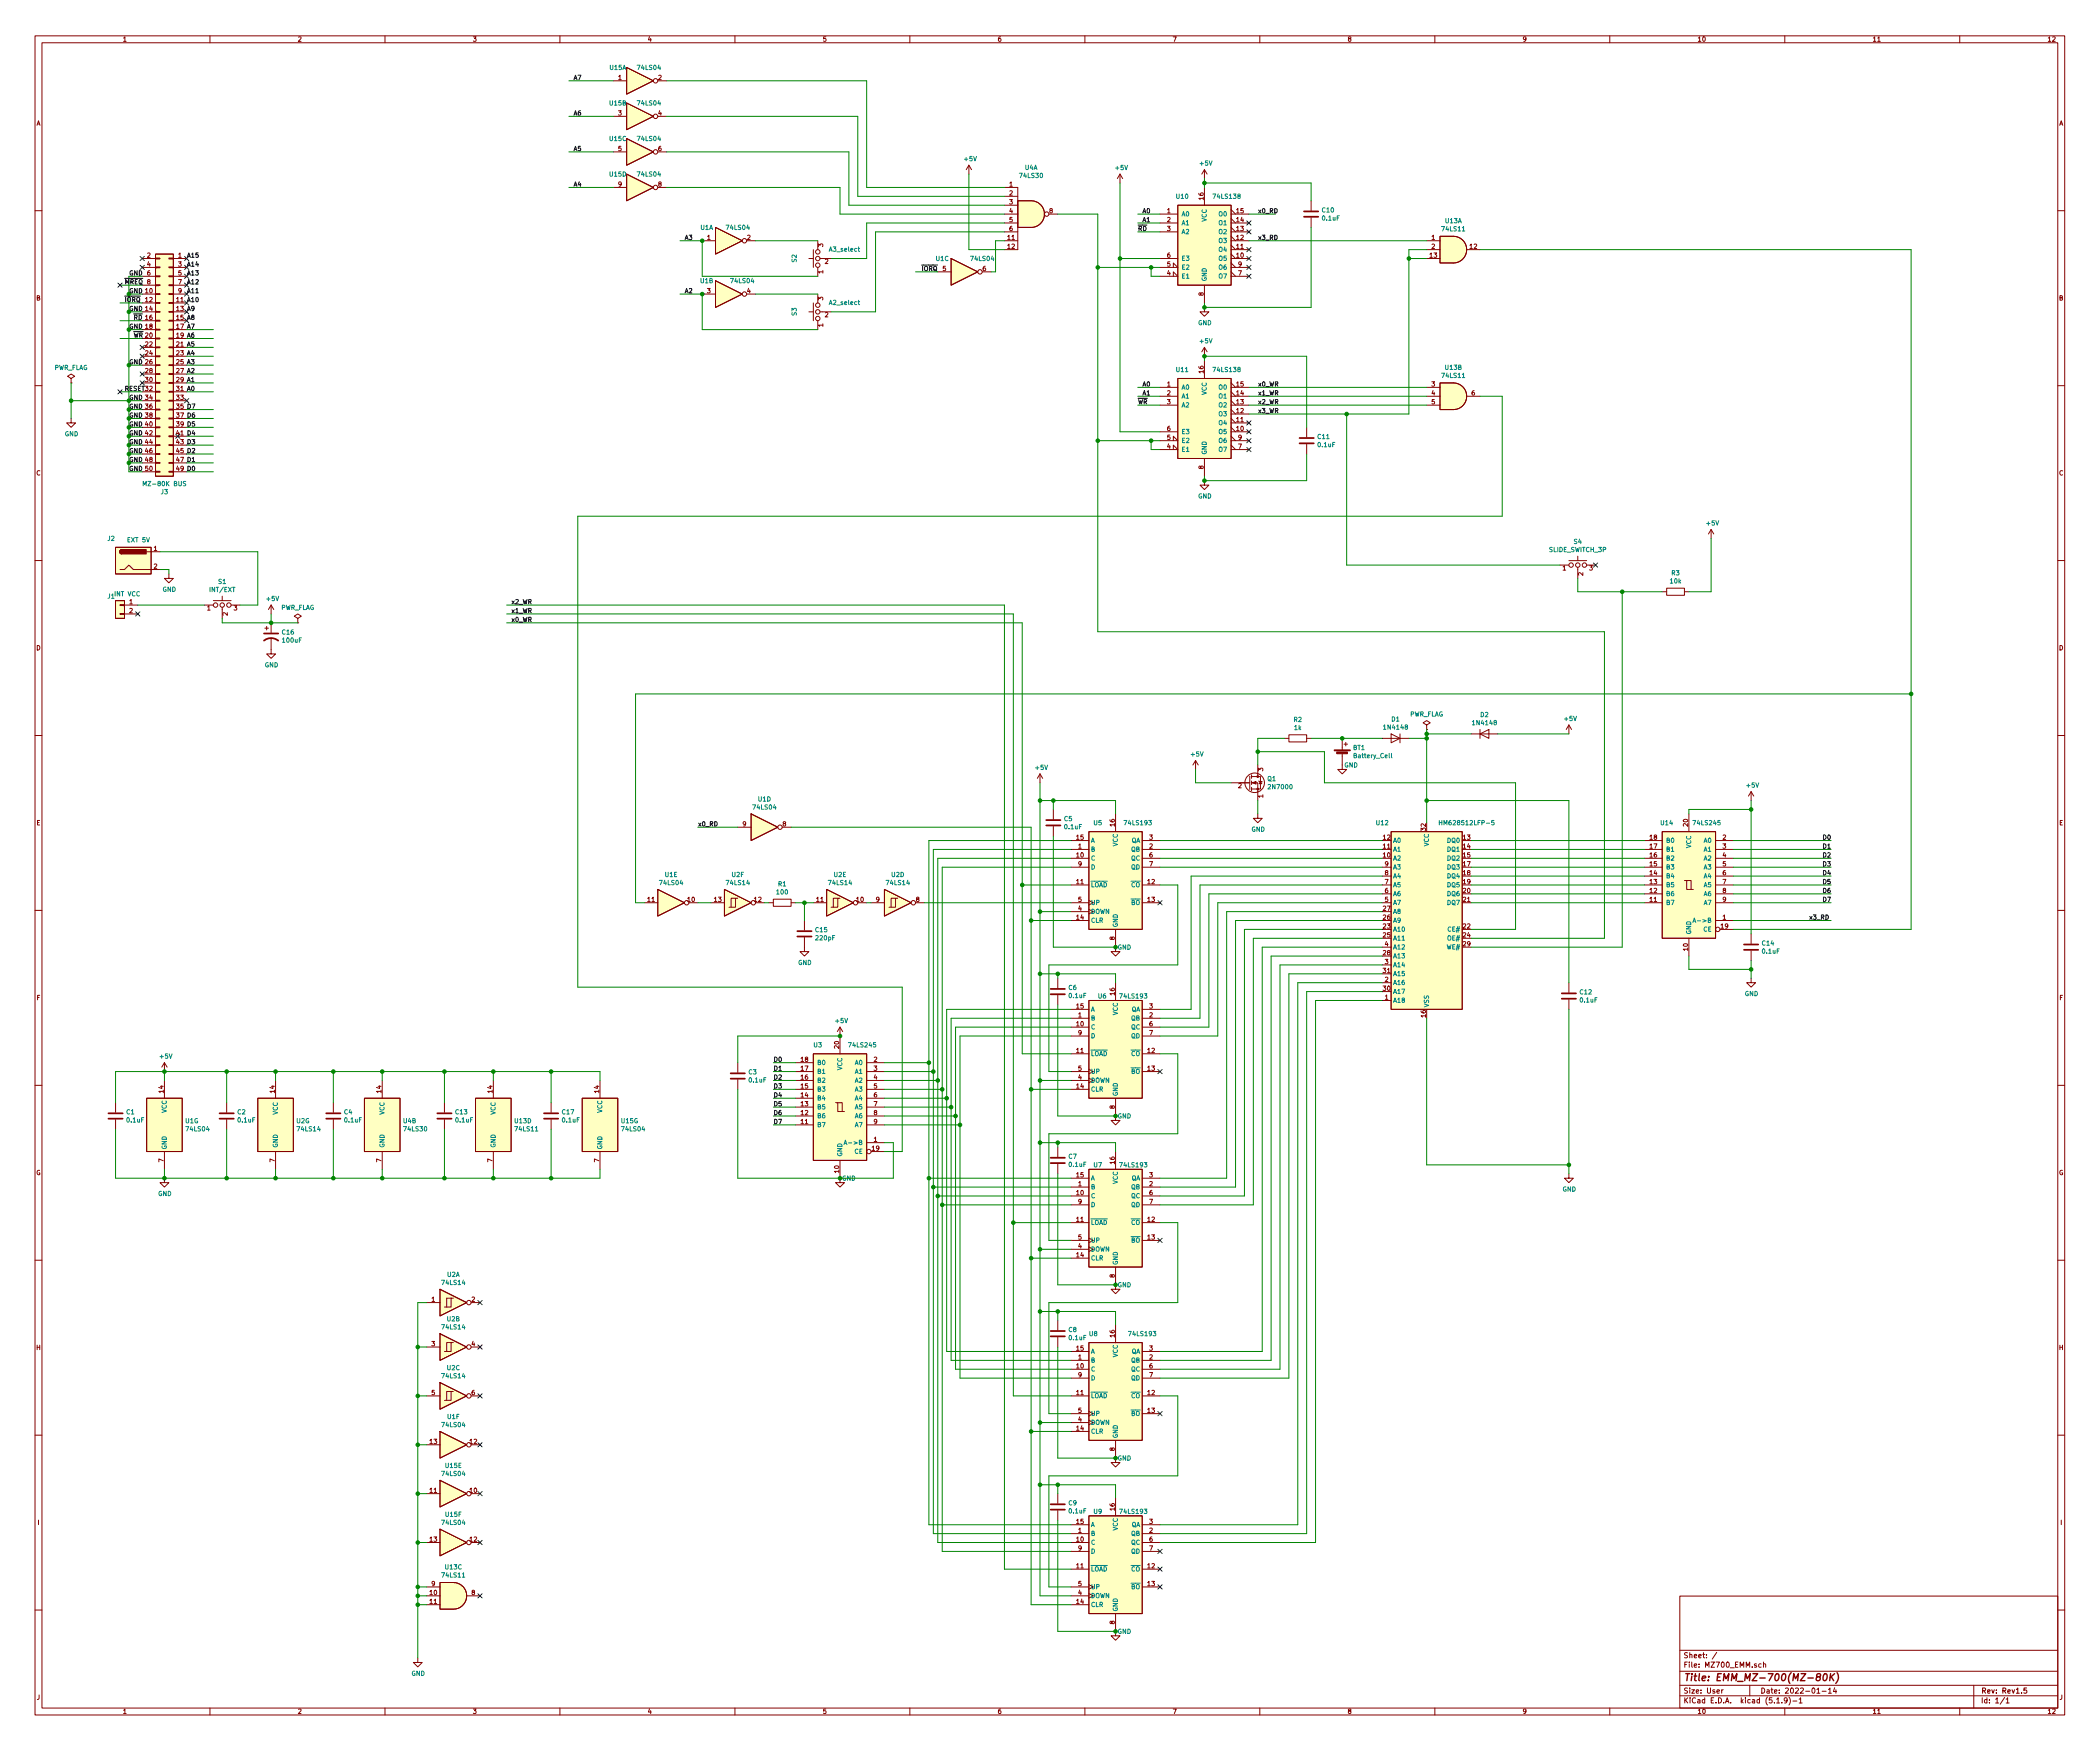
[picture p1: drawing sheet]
<svg xmlns="http://www.w3.org/2000/svg" width="600mm" height="500mm" viewBox="0 0 600 500" stroke-linecap="round" stroke-linejoin="round" font-family="sans-serif">
<defs><g id="words">
<text font-size="2.8" fill="#840000" x="481" y="480.5">Title: EMM_MZ-700(MZ-80K)</text>
<g font-size="2.1" fill="#840000">
<text x="481" y="474">Sheet: /</text>
<text x="481" y="476.7">File: MZ700_EMM.sch</text>
<text x="481" y="484.1">Size: User</text>
<text x="503" y="484.1">Date: 2022-01-14</text>
<text x="566" y="484.1">Rev: Rev1.5</text>
<text x="481" y="486.9">KiCad E.D.A. kicad (5.1.9)-1</text>
<text x="566" y="486.9">Id: 1/1</text>
</g>
<g font-size="1.8" fill="#840000">
<text x="35" y="11.9">1</text>
<text x="85" y="11.9">2</text>
<text x="135" y="11.9">3</text>
<text x="185" y="11.9">4</text>
<text x="235" y="11.9">5</text>
<text x="285" y="11.9">6</text>
<text x="335" y="11.9">7</text>
<text x="385" y="11.9">8</text>
<text x="435" y="11.9">9</text>
<text x="485" y="11.9">10</text>
<text x="535" y="11.9">11</text>
<text x="585" y="11.9">12</text>
<text x="176.7" y="22.8">1</text>
<text x="188.1" y="22.8">2</text>
<text x="10.4" y="35.9">A</text>
<text x="176.7" y="33">3</text>
<text x="188.1" y="33">4</text>
<text x="588.4" y="35.9">A</text>
<text x="176.7" y="43.2">5</text>
<text x="188.1" y="43.2">6</text>
<text x="176.7" y="53.3">9</text>
<text x="188.1" y="53.3">8</text>
<text x="288.4" y="53.3">1</text>
<text x="288.4" y="55.9">2</text>
<text x="288.4" y="58.4">3</text>
<text x="343.9" y="57.1" transform="rotate(-90 343.9 57.1)">16</text>
<text x="288.4" y="60.9">4</text>
<text x="288.4" y="63.5">5</text>
<text x="299.9" y="60.9">8</text>
<text x="333.5" y="60.9">1</text>
<text x="333.5" y="63.5">2</text>
<text x="353.4" y="63.5">14</text>
<text x="353.4" y="60.9">15</text>
<text x="202.1" y="68.6">1</text>
<text x="213.5" y="68.6">2</text>
<text x="235.2" y="70.6" transform="rotate(-90 235.2 70.6)">3</text>
<text x="288" y="68.6">11</text>
<text x="288" y="71.1">12</text>
<text x="288.4" y="66">6</text>
<text x="333.5" y="66">3</text>
<text x="353.4" y="71.1">11</text>
<text x="353.4" y="68.6">12</text>
<text x="353.4" y="66">13</text>
<text x="409.1" y="68.6">1</text>
<text x="409.1" y="71.1">2</text>
<text x="420" y="71.1">12</text>
<text x="42.1" y="73.6">2</text>
<text x="42.1" y="76.2">4</text>
<text x="51" y="73.6">1</text>
<text x="51" y="76.2">3</text>
<text x="235.7" y="75.4">2</text>
<text x="269.4" y="77.5">5</text>
<text x="280.8" y="77.5">6</text>
<text x="333.5" y="76.2">5</text>
<text x="333.5" y="73.6">6</text>
<text x="353.4" y="73.6">10</text>
<text x="353.8" y="76.2">9</text>
<text x="408.6" y="73.6">13</text>
<text x="42.1" y="78.7">6</text>
<text x="51" y="78.7">5</text>
<text x="51" y="81.3">7</text>
<text x="51" y="83.8">9</text>
<text x="202.1" y="83.8">3</text>
<text x="213.5" y="83.8">4</text>
<text x="235.2" y="78.2" transform="rotate(-90 235.2 78.2)">1</text>
<text x="333.5" y="78.7">4</text>
<text x="353.8" y="78.7">7</text>
<text x="10.4" y="85.9">B</text>
<text x="41.6" y="86.3">12</text>
<text x="235.2" y="85.8" transform="rotate(-90 235.2 85.8)">3</text>
<text x="343.9" y="84.5" transform="rotate(-90 343.9 84.5)">8</text>
<text x="588.4" y="85.9">B</text>
<text x="235.2" y="93.4" transform="rotate(-90 235.2 93.4)">1</text>
<text x="235.7" y="90.7">2</text>
<text x="41.6" y="99">22</text>
<text x="41.6" y="101.6">24</text>
<text x="41.6" y="106.7">28</text>
<text x="343.9" y="106.6" transform="rotate(-90 343.9 106.6)">16</text>
<text x="41.6" y="109.2">30</text>
<text x="333.5" y="110.5">1</text>
<text x="333.5" y="113">2</text>
<text x="353.4" y="113">14</text>
<text x="353.4" y="110.5">15</text>
<text x="409.1" y="110.5">3</text>
<text x="409.1" y="113">4</text>
<text x="420.5" y="113">6</text>
<text x="50.5" y="114.3">33</text>
<text x="333.5" y="115.6">3</text>
<text x="353.4" y="118.1">12</text>
<text x="353.4" y="115.6">13</text>
<text x="409.1" y="115.6">5</text>
<text x="333.5" y="125.7">5</text>
<text x="333.5" y="123.2">6</text>
<text x="353.4" y="123.2">10</text>
<text x="353.4" y="120.6">11</text>
<text x="353.8" y="125.7">9</text>
<text x="333.5" y="128.3">4</text>
<text x="353.8" y="128.3">7</text>
<text x="10.4" y="135.9">C</text>
<text x="343.9" y="134.1" transform="rotate(-90 343.9 134.1)">8</text>
<text x="588.4" y="135.9">C</text>
<text x="44" y="157.5">1</text>
<text x="44" y="162.5">2</text>
<text x="446.6" y="163.1">1</text>
<text x="452.4" y="164.6" transform="rotate(-90 452.4 164.6)">2</text>
<text x="454.2" y="163.1">3</text>
<text x="37" y="172.7">1</text>
<text x="37" y="175.2">2</text>
<text x="59.2" y="174.5">1</text>
<text x="65" y="176" transform="rotate(-90 65 176)">2</text>
<text x="66.8" y="174.5">3</text>
<text x="10.4" y="185.9">D</text>
<text x="588.4" y="185.9">D</text>
<text x="360.9" y="220.4" transform="rotate(-90 360.9 220.4)">3</text>
<text x="353.8" y="225.3">2</text>
<text x="360.9" y="228.1" transform="rotate(-90 360.9 228.1)">1</text>
<text x="10.4" y="235.9">E</text>
<text x="212.2" y="236.2">9</text>
<text x="223.7" y="236.2">8</text>
<text x="318.5" y="236.2" transform="rotate(-90 318.5 236.2)">16</text>
<text x="407.4" y="237.4" transform="rotate(-90 407.4 237.4)">32</text>
<text x="482.3" y="236.2" transform="rotate(-90 482.3 236.2)">20</text>
<text x="588.4" y="235.9">E</text>
<text x="307.6" y="245.1">10</text>
<text x="307.6" y="240">15</text>
<text x="308.1" y="242.6">1</text>
<text x="328.4" y="242.6">2</text>
<text x="328.4" y="240">3</text>
<text x="328.4" y="245.1">6</text>
<text x="395.3" y="245.1">10</text>
<text x="395.3" y="242.6">11</text>
<text x="395.3" y="240">12</text>
<text x="418.1" y="240">13</text>
<text x="418.1" y="242.6">14</text>
<text x="418.1" y="245.1">15</text>
<text x="471.5" y="245.1">16</text>
<text x="471.5" y="242.6">17</text>
<text x="471.5" y="240">18</text>
<text x="492.3" y="240">2</text>
<text x="492.3" y="242.6">3</text>
<text x="492.3" y="245.1">4</text>
<text x="308.1" y="247.6">9</text>
<text x="328.4" y="247.6">7</text>
<text x="395.8" y="250.2">8</text>
<text x="395.8" y="247.6">9</text>
<text x="418.1" y="247.6">17</text>
<text x="418.1" y="250.2">18</text>
<text x="471.5" y="250.2">14</text>
<text x="471.5" y="247.6">15</text>
<text x="492.3" y="247.6">5</text>
<text x="492.3" y="250.2">6</text>
<text x="185.1" y="257.8">11</text>
<text x="196.5" y="257.8">10</text>
<text x="204.1" y="257.8">13</text>
<text x="215.6" y="257.8">12</text>
<text x="233.3" y="257.8">11</text>
<text x="244.8" y="257.8">10</text>
<text x="250.3" y="257.8">9</text>
<text x="261.8" y="257.8">8</text>
<text x="307.6" y="252.7">11</text>
<text x="308.1" y="257.8">5</text>
<text x="328" y="252.7">12</text>
<text x="328" y="257.8">13</text>
<text x="395.8" y="257.8">5</text>
<text x="395.8" y="255.3">6</text>
<text x="395.8" y="252.7">7</text>
<text x="418.1" y="252.7">19</text>
<text x="418.1" y="255.3">20</text>
<text x="418.1" y="257.8">21</text>
<text x="471.5" y="257.8">11</text>
<text x="471.5" y="255.3">12</text>
<text x="471.5" y="252.7">13</text>
<text x="492.3" y="252.7">7</text>
<text x="492.3" y="255.3">8</text>
<text x="492.3" y="257.8">9</text>
<text x="307.6" y="262.9">14</text>
<text x="308.1" y="260.3">4</text>
<text x="395.3" y="262.9">26</text>
<text x="395.3" y="260.3">27</text>
<text x="492.3" y="262.9">1</text>
<text x="318.5" y="268.7" transform="rotate(-90 318.5 268.7)">8</text>
<text x="395.3" y="265.4">23</text>
<text x="395.3" y="268">25</text>
<text x="418.1" y="265.4">22</text>
<text x="418.1" y="268">24</text>
<text x="491.8" y="265.4">19</text>
<text x="395.3" y="273">28</text>
<text x="395.8" y="275.6">3</text>
<text x="395.8" y="270.5">4</text>
<text x="418.1" y="270.5">29</text>
<text x="482.3" y="271.7" transform="rotate(-90 482.3 271.7)">10</text>
<text x="395.3" y="278.1">31</text>
<text x="395.8" y="280.7">2</text>
<text x="10.5" y="285.9">F</text>
<text x="318.5" y="284.4" transform="rotate(-90 318.5 284.4)">16</text>
<text x="395.3" y="283.2">30</text>
<text x="395.8" y="285.7">1</text>
<text x="588.5" y="285.9">F</text>
<text x="307.6" y="293.4">10</text>
<text x="307.6" y="288.3">15</text>
<text x="308.1" y="290.8">1</text>
<text x="328.4" y="290.8">2</text>
<text x="328.4" y="288.3">3</text>
<text x="328.4" y="293.4">6</text>
<text x="407.4" y="290.8" transform="rotate(-90 407.4 290.8)">16</text>
<text x="239.8" y="299.7" transform="rotate(-90 239.8 299.7)">20</text>
<text x="308.1" y="295.9">9</text>
<text x="328.4" y="295.9">7</text>
<text x="228.9" y="303.5">18</text>
<text x="249.7" y="303.5">2</text>
<text x="307.6" y="301">11</text>
<text x="328" y="301">12</text>
<text x="228.9" y="311.1">15</text>
<text x="228.9" y="308.6">16</text>
<text x="228.9" y="306.1">17</text>
<text x="249.7" y="306.1">3</text>
<text x="249.7" y="308.6">4</text>
<text x="249.7" y="311.1">5</text>
<text x="307.6" y="311.1">14</text>
<text x="308.1" y="308.6">4</text>
<text x="308.1" y="306.1">5</text>
<text x="328" y="306.1">13</text>
<text x="46.7" y="312.4" transform="rotate(-90 46.7 312.4)">14</text>
<text x="78.5" y="312.4" transform="rotate(-90 78.5 312.4)">14</text>
<text x="109" y="312.4" transform="rotate(-90 109 312.4)">14</text>
<text x="140.7" y="312.4" transform="rotate(-90 140.7 312.4)">14</text>
<text x="171.2" y="312.4" transform="rotate(-90 171.2 312.4)">14</text>
<text x="228.9" y="316.2">13</text>
<text x="228.9" y="313.7">14</text>
<text x="249.7" y="313.7">6</text>
<text x="249.7" y="316.2">7</text>
<text x="318.5" y="317" transform="rotate(-90 318.5 317)">8</text>
<text x="228.9" y="321.3">11</text>
<text x="228.9" y="318.8">12</text>
<text x="249.7" y="318.8">8</text>
<text x="249.7" y="321.3">9</text>
<text x="249.2" y="328.9">19</text>
<text x="249.7" y="326.4">1</text>
<text x="10.3" y="335.9">G</text>
<text x="46.7" y="332.2" transform="rotate(-90 46.7 332.2)">7</text>
<text x="78.5" y="332.2" transform="rotate(-90 78.5 332.2)">7</text>
<text x="109" y="332.2" transform="rotate(-90 109 332.2)">7</text>
<text x="140.7" y="332.2" transform="rotate(-90 140.7 332.2)">7</text>
<text x="171.2" y="332.2" transform="rotate(-90 171.2 332.2)">7</text>
<text x="239.8" y="335.2" transform="rotate(-90 239.8 335.2)">10</text>
<text x="318.5" y="332.7" transform="rotate(-90 318.5 332.7)">16</text>
<text x="588.3" y="335.9">G</text>
<text x="307.6" y="341.6">10</text>
<text x="307.6" y="336.5">15</text>
<text x="308.1" y="339.1">1</text>
<text x="328.4" y="339.1">2</text>
<text x="328.4" y="336.5">3</text>
<text x="328.4" y="341.6">6</text>
<text x="308.1" y="344.2">9</text>
<text x="328.4" y="344.2">7</text>
<text x="307.6" y="349.2">11</text>
<text x="328" y="349.2">12</text>
<text x="307.6" y="359.4">14</text>
<text x="308.1" y="356.9">4</text>
<text x="308.1" y="354.3">5</text>
<text x="328" y="354.3">13</text>
<text x="318.5" y="365.2" transform="rotate(-90 318.5 365.2)">8</text>
<text x="123.3" y="372.1">1</text>
<text x="134.8" y="372.1">2</text>
<text x="318.5" y="382.2" transform="rotate(-90 318.5 382.2)">16</text>
<text x="10.4" y="385.9">H</text>
<text x="123.3" y="384.8">3</text>
<text x="134.8" y="384.8">4</text>
<text x="307.6" y="386.1">15</text>
<text x="308.1" y="388.6">1</text>
<text x="328.4" y="388.6">2</text>
<text x="328.4" y="386.1">3</text>
<text x="588.4" y="385.9">H</text>
<text x="307.6" y="391.1">10</text>
<text x="308.1" y="393.7">9</text>
<text x="328.4" y="391.1">6</text>
<text x="328.4" y="393.7">7</text>
<text x="123.3" y="398.8">5</text>
<text x="134.8" y="398.8">6</text>
<text x="307.6" y="398.8">11</text>
<text x="328" y="398.8">12</text>
<text x="308.1" y="406.4">4</text>
<text x="308.1" y="403.8">5</text>
<text x="328" y="403.8">13</text>
<text x="122.9" y="412.7">13</text>
<text x="134.3" y="412.7">12</text>
<text x="307.6" y="408.9">14</text>
<text x="318.5" y="414.7" transform="rotate(-90 318.5 414.7)">8</text>
<text x="122.9" y="426.7">11</text>
<text x="134.3" y="426.7">10</text>
<text x="318.5" y="431.7" transform="rotate(-90 318.5 431.7)">16</text>
<text x="10.7" y="435.9">I</text>
<text x="307.6" y="435.6">15</text>
<text x="328.4" y="435.6">3</text>
<text x="588.7" y="435.9">I</text>
<text x="122.9" y="440.7">13</text>
<text x="134.3" y="440.7">12</text>
<text x="307.6" y="440.7">10</text>
<text x="308.1" y="438.1">1</text>
<text x="308.1" y="443.2">9</text>
<text x="328.4" y="438.1">2</text>
<text x="328.4" y="440.7">6</text>
<text x="328.4" y="443.2">7</text>
<text x="307.6" y="448.3">11</text>
<text x="328" y="448.3">12</text>
<text x="122.9" y="455.9">10</text>
<text x="123.3" y="453.4">9</text>
<text x="134.8" y="455.9">8</text>
<text x="308.1" y="455.9">4</text>
<text x="308.1" y="453.4">5</text>
<text x="328" y="453.4">13</text>
<text x="122.9" y="458.5">11</text>
<text x="307.6" y="458.5">14</text>
<text x="318.5" y="464.3" transform="rotate(-90 318.5 464.3)">8</text>
<text x="10.5" y="485.9">J</text>
<text x="588.5" y="485.9">J</text>
<text x="35" y="489.9">1</text>
<text x="85" y="489.9">2</text>
<text x="135" y="489.9">3</text>
<text x="185" y="489.9">4</text>
<text x="235" y="489.9">5</text>
<text x="285" y="489.9">6</text>
<text x="335" y="489.9">7</text>
<text x="385" y="489.9">8</text>
<text x="435" y="489.9">9</text>
<text x="485" y="489.9">10</text>
<text x="535" y="489.9">11</text>
<text x="585" y="489.9">12</text>
</g>
<g font-size="1.8">
<text x="163.8" y="22.8">A7</text>
<text x="163.8" y="33">A6</text>
<text x="163.8" y="43.2">A5</text>
<text x="163.8" y="53.3">A4</text>
<text x="326.4" y="60.9">A0</text>
<text x="326.4" y="63.5">A1</text>
<text x="359.4" y="60.9">x0_RD</text>
<text x="195.6" y="68.6">A3</text>
<text x="325.1" y="66">RD</text>
<text x="359.4" y="68.6">x3_RD</text>
<text x="53.3" y="76.2">A14</text>
<text x="53.3" y="73.6">A15</text>
<text x="263.4" y="77.5">IORQ</text>
<text x="35.6" y="81.3">MREQ 8</text>
<text x="36.8" y="83.8">GND 10</text>
<text x="36.8" y="78.7">GND</text>
<text x="53.3" y="81.3">A12</text>
<text x="53.3" y="83.8">A11</text>
<text x="53.3" y="78.7">A13</text>
<text x="195.6" y="83.8">A2</text>
<text x="35.6" y="86.3">IORQ</text>
<text x="36.8" y="88.9">GND 14</text>
<text x="50.5" y="86.3">11 A10</text>
<text x="50.5" y="88.9">13 A9</text>
<text x="36.8" y="94">GND 18</text>
<text x="38.1" y="91.4">RD 16</text>
<text x="50.5" y="91.4">15 A8</text>
<text x="50.5" y="94">17 A7</text>
<text x="38.1" y="96.5">WR 20</text>
<text x="50.5" y="96.5">19 A6</text>
<text x="50.5" y="99">21 A5</text>
<text x="50.5" y="101.6">23 A4</text>
<text x="36.8" y="104.1">GND 26</text>
<text x="50.5" y="104.1">25 A3</text>
<text x="50.5" y="106.7">27 A2</text>
<text x="35.6" y="111.7">RESET32</text>
<text x="50.5" y="109.2">29 A1</text>
<text x="50.5" y="111.7">31 A0</text>
<text x="326.4" y="113">A1</text>
<text x="326.4" y="110.5">A0</text>
<text x="359.4" y="113">x1_WR</text>
<text x="359.4" y="110.5">x0_WR</text>
<text x="36.8" y="119.4">GND 38</text>
<text x="36.8" y="116.8">GND 36</text>
<text x="36.8" y="114.3">GND 34</text>
<text x="50.5" y="116.8">35 D7</text>
<text x="50.5" y="119.4">37 D6</text>
<text x="325.1" y="115.6">WR</text>
<text x="359.4" y="118.1">x3_WR</text>
<text x="359.4" y="115.6">x2_WR</text>
<text x="36.8" y="124.4">GND 42</text>
<text x="36.8" y="121.9">GND 40</text>
<text x="50.5" y="121.9">39 D5</text>
<text x="50.5" y="124.4">41 D4</text>
<text x="36.8" y="129.5">GND 46</text>
<text x="36.8" y="127">GND 44</text>
<text x="50.5" y="127">43 D3</text>
<text x="50.5" y="129.5">45 D2</text>
<text x="36.8" y="134.6">GND 50</text>
<text x="36.8" y="132.1">GND 48</text>
<text x="50.5" y="132.1">47 D1</text>
<text x="50.5" y="134.6">49 D0</text>
<text x="146" y="172.7">x2_WR</text>
<text x="146" y="175.2">x1_WR</text>
<text x="146" y="177.8">x0_WR</text>
<text x="199.4" y="236.2">x0_RD</text>
<text x="520.7" y="240">D0</text>
<text x="520.7" y="242.6">D1</text>
<text x="520.7" y="245.1">D2</text>
<text x="520.7" y="247.6">D3</text>
<text x="520.7" y="250.2">D4</text>
<text x="520.7" y="255.3">D6</text>
<text x="520.7" y="252.7">D5</text>
<text x="520.7" y="257.8">D7</text>
<text x="516.9" y="262.9">x3_RD</text>
<text x="221" y="303.5">D0</text>
<text x="221" y="306.1">D1</text>
<text x="221" y="308.6">D2</text>
<text x="221" y="311.1">D3</text>
<text x="221" y="313.7">D4</text>
<text x="221" y="316.2">D5</text>
<text x="221" y="318.8">D6</text>
<text x="221" y="321.3">D7</text>
</g>
<g font-size="1.8" fill="#008484">
<text x="174.3" y="20">U15A</text>
<text x="182.3" y="20">74LS04</text>
<text x="174.3" y="30.1">U15B</text>
<text x="182.3" y="30.1">74LS04</text>
<text x="174.3" y="40.3">U15C</text>
<text x="182.3" y="40.3">74LS04</text>
<text x="275.6" y="46.1">+5V</text>
<text x="343" y="47.3">+5V</text>
<text x="174.3" y="50.5">U15D</text>
<text x="182.3" y="50.5">74LS04</text>
<text x="291.5" y="50.9">74LS30</text>
<text x="292.9" y="48.6">U4A</text>
<text x="318.8" y="48.6">+5V</text>
<text x="336.2" y="56.8">U10</text>
<text x="346.9" y="56.8">74LS138</text>
<text x="200.2" y="65.7">U1A</text>
<text x="207.7" y="65.7">74LS04</text>
<text x="337.6" y="61.8">A0</text>
<text x="337.6" y="64.4">A1</text>
<text x="344.8" y="63.4" transform="rotate(-90 344.8 63.4)">VCC</text>
<text x="348.4" y="64.4">O1</text>
<text x="348.4" y="61.8">O0</text>
<text x="377.9" y="60.7">C10</text>
<text x="378" y="63">0.1uF</text>
<text x="413" y="63.8">U13A</text>
<text x="237.2" y="71.9">A3_select</text>
<text x="337.6" y="66.9">A2</text>
<text x="348.4" y="72">O4</text>
<text x="348.4" y="69.5">O3</text>
<text x="348.4" y="66.9">O2</text>
<text x="412.2" y="66.1">74LS11</text>
<text x="227.6" y="74.9" transform="rotate(-90 227.6 74.9)">S2</text>
<text x="267.5" y="74.6">U1C</text>
<text x="277.6" y="74.6">74LS04</text>
<text x="337.6" y="77.1">E2</text>
<text x="337.6" y="74.5">E3</text>
<text x="348.4" y="74.5">O5</text>
<text x="348.4" y="77.1">O6</text>
<text x="200.2" y="80.9">U1B</text>
<text x="209" y="80.9">74LS04</text>
<text x="337.6" y="79.6">E1</text>
<text x="344.8" y="80.5" transform="rotate(-90 344.8 80.5)">GND</text>
<text x="348.4" y="79.6">O7</text>
<text x="237.2" y="87.2">A2_select</text>
<text x="227.6" y="90.2" transform="rotate(-90 227.6 90.2)">S3</text>
<text x="342.3" y="92.9">GND</text>
<text x="343" y="98.1">+5V</text>
<text x="15.4" y="105.8">PWR_FLAG</text>
<text x="336.2" y="106.3">U11</text>
<text x="346.9" y="106.3">74LS138</text>
<text x="413" y="105.7">U13B</text>
<text x="337.6" y="111.4">A0</text>
<text x="337.6" y="113.9">A1</text>
<text x="344.8" y="112.9" transform="rotate(-90 344.8 112.9)">VCC</text>
<text x="348.4" y="113.9">O1</text>
<text x="348.4" y="111.4">O0</text>
<text x="412.2" y="108">74LS11</text>
<text x="337.6" y="116.4">A2</text>
<text x="348.4" y="119">O3</text>
<text x="348.4" y="116.4">O2</text>
<text x="18.5" y="124.7">GND</text>
<text x="337.6" y="124.1">E3</text>
<text x="348.4" y="124.1">O5</text>
<text x="348.4" y="121.5">O4</text>
<text x="376.6" y="125.5">C11</text>
<text x="337.6" y="129.1">E1</text>
<text x="337.6" y="126.6">E2</text>
<text x="344.8" y="130" transform="rotate(-90 344.8 130)">GND</text>
<text x="348.4" y="129.1">O7</text>
<text x="348.4" y="126.6">O6</text>
<text x="376.7" y="127.8">0.1uF</text>
<text x="41.7" y="138.9">MZ-80K BUS</text>
<text x="46" y="141.3">J3</text>
<text x="342.3" y="142.5">GND</text>
<text x="30.8" y="154.6">J2</text>
<text x="36.5" y="155">EXT 5V</text>
<text x="449.8" y="155.5">S4</text>
<text x="487.7" y="150.2">+5V</text>
<text x="442.7" y="157.8">SLIDE_SWITCH_3P</text>
<text x="62.4" y="166.9">S1</text>
<text x="477.3" y="166.8">10k</text>
<text x="477.7" y="164.5">R3</text>
<text x="30.8" y="171.1">J1</text>
<text x="32.8" y="170.4">INT VCC</text>
<text x="46.4" y="169.1">GND</text>
<text x="60.1" y="169.2">INT/EXT</text>
<text x="76.3" y="171.8">+5V</text>
<text x="80.1" y="174.3">PWR_FLAG</text>
<text x="80.7" y="181.4">C16</text>
<text x="80.8" y="183.7">100uF</text>
<text x="75.6" y="190.7">GND</text>
<text x="369.7" y="206.4">R2</text>
<text x="369.9" y="208.7">1k</text>
<text x="395.7" y="208.5">1N4148</text>
<text x="397.7" y="206.2">D1</text>
<text x="402.7" y="204.8">PWR_FLAG</text>
<text x="421.1" y="207.3">1N4148</text>
<text x="423.1" y="205">D2</text>
<text x="447.1" y="206.1">+5V</text>
<text x="386.7" y="214.4">BT1</text>
<text x="296" y="220.1">+5V</text>
<text x="340.4" y="216.2">+5V</text>
<text x="384.1" y="219.4">GND</text>
<text x="387.1" y="216.7">Battery_Cell</text>
<text x="362.2" y="223.3">Q1</text>
<text x="362.7" y="225.6">2N7000</text>
<text x="499.2" y="225.1">+5V</text>
<text x="215.3" y="231.4">74LS04</text>
<text x="216.7" y="229.1">U1D</text>
<text x="304.1" y="234.7">C5</text>
<text x="304.3" y="237">0.1uF</text>
<text x="312.6" y="235.9">U5</text>
<text x="321.5" y="235.9">74LS193</text>
<text x="357.6" y="237.7">GND</text>
<text x="393.3" y="235.9">U12</text>
<text x="412.3" y="235.9">HM628512LFP-5</text>
<text x="474.6" y="235.9">U14</text>
<text x="484.1" y="235.9">74LS245</text>
<text x="311.7" y="243.4">B</text>
<text x="311.7" y="246">C</text>
<text x="311.7" y="240.9">A</text>
<text x="319.4" y="242" transform="rotate(-90 319.4 242)">VCC</text>
<text x="323.2" y="243.4">QB</text>
<text x="323.2" y="240.9">QA</text>
<text x="323.2" y="246">QC</text>
<text x="398" y="246">A2</text>
<text x="398" y="243.4">A1</text>
<text x="398" y="240.9">A0</text>
<text x="408.3" y="242" transform="rotate(-90 408.3 242)">VCC</text>
<text x="413.7" y="240.9">DQ0</text>
<text x="413.7" y="243.4">DQ1</text>
<text x="413.7" y="246">DQ2</text>
<text x="476" y="246">B2</text>
<text x="476" y="243.4">B1</text>
<text x="476" y="240.9">B0</text>
<text x="483.2" y="242.5" transform="rotate(-90 483.2 242.5)">VCC</text>
<text x="486.9" y="240.9">A0</text>
<text x="486.9" y="243.4">A1</text>
<text x="486.9" y="246">A2</text>
<text x="190.1" y="250.7">U1E</text>
<text x="209.1" y="250.7">U2F</text>
<text x="238.3" y="250.7">U2E</text>
<text x="254.8" y="250.7">U2D</text>
<text x="311.7" y="248.5">D</text>
<text x="323.2" y="248.5">QD</text>
<text x="398" y="251.1">A4</text>
<text x="398" y="248.5">A3</text>
<text x="413.7" y="248.5">DQ3</text>
<text x="413.7" y="251.1">DQ4</text>
<text x="476" y="251.1">B4</text>
<text x="476" y="248.5">B3</text>
<text x="486.9" y="248.5">A3</text>
<text x="486.9" y="251.1">A4</text>
<text x="188.7" y="253">74LS04</text>
<text x="207.7" y="253">74LS14</text>
<text x="222" y="255.7">100</text>
<text x="222.4" y="253.4">R1</text>
<text x="236.9" y="253">74LS14</text>
<text x="253.4" y="253">74LS14</text>
<text x="311.7" y="253.6">LOAD</text>
<text x="323.2" y="253.6">CO</text>
<text x="398" y="256.1">A6</text>
<text x="398" y="253.6">A5</text>
<text x="413.7" y="253.6">DQ5</text>
<text x="413.7" y="256.1">DQ6</text>
<text x="476" y="256.1">B6</text>
<text x="476" y="253.6">B5</text>
<text x="486.9" y="253.6">A5</text>
<text x="486.9" y="256.1">A6</text>
<text x="311.7" y="263.8">CLR</text>
<text x="311.7" y="261.2">DOWN</text>
<text x="311.7" y="258.7">UP</text>
<text x="323.2" y="258.7">BO</text>
<text x="398" y="263.8">A9</text>
<text x="398" y="261.2">A8</text>
<text x="398" y="258.7">A7</text>
<text x="413.7" y="258.7">DQ7</text>
<text x="476" y="258.7">B7</text>
<text x="485" y="263.8">A-&gt;B</text>
<text x="486.9" y="258.7">A7</text>
<text x="233.1" y="266.5">C15</text>
<text x="233.2" y="268.8">220pF</text>
<text x="319.4" y="265.2" transform="rotate(-90 319.4 265.2)">GND</text>
<text x="398" y="266.3">A10</text>
<text x="398" y="268.8">A11</text>
<text x="413.8" y="268.8">OE#</text>
<text x="413.9" y="266.3">CE#</text>
<text x="483.2" y="267.2" transform="rotate(-90 483.2 267.2)">GND</text>
<text x="486.7" y="266.3">CE</text>
<text x="228" y="275.8">GND</text>
<text x="319.4" y="271.4">GND</text>
<text x="398" y="273.9">A13</text>
<text x="398" y="271.4">A12</text>
<text x="413.5" y="271.4">WE#</text>
<text x="503.6" y="270.3">C14</text>
<text x="503.7" y="272.6">0.1uF</text>
<text x="398" y="281.5">A16</text>
<text x="398" y="276.5">A14</text>
<text x="398" y="279">A15</text>
<text x="305.4" y="283">C6</text>
<text x="305.6" y="285.3">0.1uF</text>
<text x="313.8" y="285.4">U6</text>
<text x="320.3" y="285.4">74LS193</text>
<text x="398" y="286.6">A18</text>
<text x="398" y="284.1">A17</text>
<text x="451.5" y="284.2">C12</text>
<text x="451.6" y="286.5">0.1uF</text>
<text x="498.6" y="284.7">GND</text>
<text x="238.8" y="292.4">+5V</text>
<text x="311.7" y="291.7">B</text>
<text x="311.7" y="289.2">A</text>
<text x="319.4" y="290.2" transform="rotate(-90 319.4 290.2)">VCC</text>
<text x="323.2" y="291.7">QB</text>
<text x="323.2" y="289.2">QA</text>
<text x="408.3" y="288" transform="rotate(-90 408.3 288)">VSS</text>
<text x="232.6" y="299.4">U3</text>
<text x="242.8" y="299.4">74LS245</text>
<text x="311.7" y="294.2">C</text>
<text x="311.7" y="296.8">D</text>
<text x="323.2" y="294.2">QC</text>
<text x="323.2" y="296.8">QD</text>
<text x="45.8" y="302.6">+5V</text>
<text x="233.4" y="304.4">B0</text>
<text x="240.7" y="306" transform="rotate(-90 240.7 306)">VCC</text>
<text x="244.4" y="304.4">A0</text>
<text x="311.7" y="301.9">LOAD</text>
<text x="323.2" y="301.9">CO</text>
<text x="213.9" y="307.1">C3</text>
<text x="214.1" y="309.4">0.1uF</text>
<text x="233.4" y="309.5">B2</text>
<text x="233.4" y="306.9">B1</text>
<text x="244.4" y="306.9">A1</text>
<text x="244.4" y="309.5">A2</text>
<text x="311.7" y="309.5">DOWN</text>
<text x="311.7" y="306.9">UP</text>
<text x="323.2" y="306.9">BO</text>
<text x="233.4" y="317.1">B5</text>
<text x="233.4" y="314.6">B4</text>
<text x="233.4" y="312">B3</text>
<text x="244.4" y="312">A3</text>
<text x="244.4" y="314.6">A4</text>
<text x="244.4" y="317.1">A5</text>
<text x="311.7" y="312">CLR</text>
<text x="319.4" y="313.4" transform="rotate(-90 319.4 313.4)">GND</text>
<text x="36.1" y="318.5">C1</text>
<text x="36.3" y="320.8">0.1uF</text>
<text x="47.6" y="318.2" transform="rotate(-90 47.6 318.2)">VCC</text>
<text x="53" y="321.1">U1G</text>
<text x="53.3" y="323.4">74LS04</text>
<text x="67.9" y="318.5">C2</text>
<text x="68.1" y="320.8">0.1uF</text>
<text x="79.4" y="318.7" transform="rotate(-90 79.4 318.7)">VCC</text>
<text x="84.8" y="321.1">U2G</text>
<text x="85.1" y="323.4">74LS14</text>
<text x="98.4" y="318.5">C4</text>
<text x="98.6" y="320.8">0.1uF</text>
<text x="109.9" y="318.7" transform="rotate(-90 109.9 318.7)">VCC</text>
<text x="115.3" y="321.1">U4B</text>
<text x="115.6" y="323.4">74LS30</text>
<text x="130.2" y="318.5">C13</text>
<text x="130.3" y="320.8">0.1uF</text>
<text x="141.6" y="318.7" transform="rotate(-90 141.6 318.7)">VCC</text>
<text x="147.1" y="321.1">U13D</text>
<text x="147.3" y="323.4">74LS11</text>
<text x="160.7" y="318.5">C17</text>
<text x="160.8" y="320.8">0.1uF</text>
<text x="172.1" y="318.2" transform="rotate(-90 172.1 318.2)">VCC</text>
<text x="177.6" y="321.1">U15G</text>
<text x="177.8" y="323.4">74LS04</text>
<text x="233.4" y="322.2">B7</text>
<text x="233.4" y="319.6">B6</text>
<text x="244.4" y="319.6">A6</text>
<text x="244.4" y="322.2">A7</text>
<text x="319.4" y="319.7">GND</text>
<text x="47.6" y="328.7" transform="rotate(-90 47.6 328.7)">GND</text>
<text x="79.4" y="328.2" transform="rotate(-90 79.4 328.2)">GND</text>
<text x="109.9" y="328.2" transform="rotate(-90 109.9 328.2)">GND</text>
<text x="141.6" y="328.2" transform="rotate(-90 141.6 328.2)">GND</text>
<text x="172.1" y="328.7" transform="rotate(-90 172.1 328.7)">GND</text>
<text x="242.5" y="327.3">A-&gt;B</text>
<text x="244.2" y="329.8">CE</text>
<text x="240.7" y="330.7" transform="rotate(-90 240.7 330.7)">GND</text>
<text x="305.4" y="331.2">C7</text>
<text x="305.6" y="333.5">0.1uF</text>
<text x="312.6" y="333.7">U7</text>
<text x="320.3" y="333.7">74LS193</text>
<text x="45.2" y="341.9">GND</text>
<text x="240.6" y="337.5">GND</text>
<text x="311.7" y="340">B</text>
<text x="311.7" y="337.4">A</text>
<text x="319.4" y="338.5" transform="rotate(-90 319.4 338.5)">VCC</text>
<text x="323.2" y="340">QB</text>
<text x="323.2" y="337.4">QA</text>
<text x="446.5" y="340.6">GND</text>
<text x="311.7" y="342.5">C</text>
<text x="311.7" y="345">D</text>
<text x="323.2" y="342.5">QC</text>
<text x="323.2" y="345">QD</text>
<text x="311.7" y="350.1">LOAD</text>
<text x="323.2" y="350.1">CO</text>
<text x="311.7" y="357.7">DOWN</text>
<text x="311.7" y="355.2">UP</text>
<text x="323.2" y="355.2">BO</text>
<text x="127.8" y="365">U2A</text>
<text x="311.7" y="360.3">CLR</text>
<text x="319.4" y="361.7" transform="rotate(-90 319.4 361.7)">GND</text>
<text x="126.4" y="367.3">74LS14</text>
<text x="319.4" y="368">GND</text>
<text x="127.8" y="377.7">U2B</text>
<text x="126.4" y="380">74LS14</text>
<text x="305.4" y="380.8">C8</text>
<text x="305.6" y="383.1">0.1uF</text>
<text x="311.3" y="381.9">U8</text>
<text x="322.8" y="381.9">74LS193</text>
<text x="311.7" y="389.5">B</text>
<text x="311.7" y="387">A</text>
<text x="319.4" y="388" transform="rotate(-90 319.4 388)">VCC</text>
<text x="323.2" y="389.5">QB</text>
<text x="323.2" y="387">QA</text>
<text x="126.4" y="394">74LS14</text>
<text x="127.8" y="391.7">U2C</text>
<text x="311.7" y="392">C</text>
<text x="311.7" y="394.6">D</text>
<text x="323.2" y="392">QC</text>
<text x="323.2" y="394.6">QD</text>
<text x="311.7" y="399.7">LOAD</text>
<text x="323.2" y="399.7">CO</text>
<text x="126.4" y="407.9">74LS04</text>
<text x="127.9" y="405.6">U1F</text>
<text x="311.7" y="407.3">DOWN</text>
<text x="311.7" y="404.7">UP</text>
<text x="323.2" y="404.7">BO</text>
<text x="311.7" y="409.8">CLR</text>
<text x="319.4" y="411.2" transform="rotate(-90 319.4 411.2)">GND</text>
<text x="127.3" y="419.6">U15E</text>
<text x="319.4" y="417.5">GND</text>
<text x="126.4" y="421.9">74LS04</text>
<text x="305.4" y="430.3">C9</text>
<text x="126.4" y="435.9">74LS04</text>
<text x="127.4" y="433.6">U15F</text>
<text x="305.6" y="432.6">0.1uF</text>
<text x="311.7" y="436.5">A</text>
<text x="312.6" y="432.7">U9</text>
<text x="319.4" y="437.6" transform="rotate(-90 319.4 437.6)">VCC</text>
<text x="320.3" y="432.7">74LS193</text>
<text x="323.2" y="436.5">QA</text>
<text x="311.7" y="439">B</text>
<text x="311.7" y="441.6">C</text>
<text x="323.2" y="439">QB</text>
<text x="323.2" y="441.6">QC</text>
<text x="127.3" y="448.6">U13C</text>
<text x="311.7" y="449.2">LOAD</text>
<text x="311.7" y="444.1">D</text>
<text x="323.2" y="449.2">CO</text>
<text x="323.2" y="444.1">QD</text>
<text x="126.4" y="450.9">74LS11</text>
<text x="311.7" y="454.3">UP</text>
<text x="323.2" y="454.3">BO</text>
<text x="311.7" y="459.3">CLR</text>
<text x="311.7" y="456.8">DOWN</text>
<text x="319.4" y="460.7" transform="rotate(-90 319.4 460.7)">GND</text>
<text x="319.4" y="467">GND</text>
<text x="117.6" y="479">GND</text>
</g>
</g></defs>
<g fill="none" stroke="#840000" stroke-width=".29">
<path d="M10 10.2h580v480h-580zM12 12.2h576v476.1h-576zM60 10.2v2M110 10.2v2M160 10.2v2M179.1 19.3l7.6 3.8-7.6 3.8zM210 10.2v2M260 10.2v2M310 10.2v2M360 10.2v2M410 10.2v2M460 10.2v2"/>
<path d="M510 10.2v2M536.5 11.8h.8M560 10.2v2M175.3 33.3h3.8M175.3 23.1h3.8M179.1 39.6l7.6 3.8-7.6 3.8zM179.1 29.4l7.6 3.9-7.6 3.8zM188 33.3h2.5M188 23.1h2.5M175.3 53.6h3.8M175.3 43.4h3.8M179.1 49.8l7.6 3.8-7.6 3.8z"/>
<path d="M188 53.6h2.5M188 43.4h2.5M276.9 47.2l-.8 1.3M276.9 47.2v2.6M276.9 47.2l.7 1.3M287 53.6h3.8v17.8h-3.8M287 56.1h3.8M287 58.7h3.8M290.8 57.4h3.8a3.8 3.8 0 0 1 3.8 3.8 3.8 3.8 0 0 1-3.8 3.8h-3.8zM320 49.8l-.7 1.2M320 49.8v2.5M320 49.8l.8 1.2"/>
<path d="M336.5 58.7h15.3v22.8h-15.3zM344.2 48.5v2.5M344.2 53.6v5.1M344.2 48.5l-.8 1.3M344.2 48.5l.7 1.3M351.8 59.9l1.3 1.3M374.6 57.4v2.8M10 60.2h2M40.6 73.9h3.8M40.6 79h3.8M40.6 76.4h3.8M44.4 72.6h5.1v63.5h-5.1z"/>
<path d="M44.4 78.9h1.3v.2h-1.3zM44.4 76.3h1.3v.3h-1.3zM44.4 73.8h1.3v.2h-1.3zM48.3 78.9h1.2v.2h-1.2zM48.3 76.3h1.2v.3h-1.2zM48.3 73.8h1.2v.2h-1.2zM49.5 73.9h3.8M49.5 79h3.8M49.5 76.4h3.8M200.7 68.8h3.8M204.5 65l7.6 3.8-7.6 3.8zM213.4 68.8h2.5"/>
<path d="M231.1 73.9h1.3zM232.4 71.4v5zM233.7 68.8v2.6M233.7 76.4v2.6M234.3 73.9h.6zM234.9 73.9h2.6M268 77.7h3.8M271.8 73.9l7.6 3.8-7.6 3.8zM280.7 77.7h2.5M287 68.8h3.8M287 61.2h3.8M287 66.3h3.8"/>
<path d="M287 63.7h3.8M299.7 61.2h2.6M331.5 79h5l-1.2-1.3v1.3M331.5 76.4h5l-1.2-1.2v1.2M331.5 73.9h5M331.5 61.2h5M331.5 66.3h5M331.5 63.7h5M351.8 68.8h5.1M351.8 71.4h5.1M351.8 73.9h5.1M351.8 61.2h5.1"/>
<path d="M351.8 72.6l1.3 1.3M351.8 70.1l1.3 1.3M351.8 67.5l1.3 1.3M351.8 66.3h5.1M351.8 65l1.3 1.3M351.8 63.7h5.1M351.8 62.5l1.3 1.2M351.8 79h5.1M351.8 76.4h5.1M351.8 77.7l1.3 1.3M351.8 75.2l1.3 1.2M374.6 62.2v2.8"/>
<path d="M407.7 68.8h3.8M407.7 71.4h3.8M407.7 73.9h3.8M411.5 67.5h3.8a3.8 3.8 0 0 1 3.8 3.9 3.8 3.8 0 0 1-3.8 3.8h-3.8zM419.1 71.4h3.8M588 60.2h2M40.6 84.1h3.8M40.6 89.1h3.8M40.6 86.6h3.8M40.6 91.7h3.8M40.6 94.2h3.8M40.6 96.8h3.8"/>
<path d="M40.6 99.3h3.8M40.6 81.5h3.8M44.4 99.2h1.3v.2h-1.3zM44.4 96.6h1.3v.3h-1.3zM44.4 94.1h1.3v.2h-1.3zM44.4 91.6h1.3v.2h-1.3zM44.4 89h1.3v.3h-1.3zM44.4 86.5h1.3v.2h-1.3zM44.4 83.9h1.3v.3h-1.3zM44.4 81.4h1.3v.2h-1.3zM48.3 99.2h1.2v.2h-1.2zM48.3 96.6h1.2v.3h-1.2z"/>
<path d="M48.3 94.1h1.2v.2h-1.2zM48.3 91.6h1.2v.2h-1.2zM48.3 89h1.2v.3h-1.2zM48.3 86.5h1.2v.2h-1.2zM48.3 83.9h1.2v.3h-1.2zM48.3 81.4h1.2v.2h-1.2zM49.5 84.1h3.8M49.5 89.1h3.8M49.5 86.6h3.8M49.5 91.7h3.8M49.5 94.2h3.8M49.5 96.8h3.8"/>
<path d="M49.5 99.3h3.8M49.5 81.5h3.8M200.7 84.1h3.8M204.5 80.2l7.6 3.9-7.6 3.8zM213.4 84.1h2.5M231.1 89.1h1.3zM232.4 86.6v5.1zM233.7 84.1v2.5M233.7 91.7v2.5M234.3 89.1h.6zM234.9 89.1h2.6M344.2 87.9v1.2h1.2l-1.2 1.3-1.3-1.3h1.3"/>
<path d="M344.2 99.3l-.8 1.3M344.2 81.5v5.1M344.2 99.3v2.5M344.2 99.3l.7 1.3M10 110.2h2M20.3 108.2l1-.6-1-.7-1 .7 1 .6v1.3M20.3 109.5h.1M20.3 119.6v1.3h1.3l-1.3 1.3-1.3-1.3h1.3M40.6 101.8h3.8M40.6 104.4h3.8M40.6 106.9h3.8M40.6 109.5h3.8"/>
<path d="M40.6 112h3.8M40.6 114.5h3.8M40.6 117.1h3.8M40.6 119.6h3.8M44.4 109.3h1.3v.3h-1.3zM44.4 111.9h1.3v.2h-1.3zM44.4 114.4h1.3v.3h-1.3zM44.4 117h1.3v.2h-1.3zM44.4 119.5h1.3v.2h-1.3zM44.4 106.8h1.3v.2h-1.3zM44.4 101.7h1.3v.3h-1.3zM44.4 104.3h1.3v.2h-1.3z"/>
<path d="M48.3 109.3h1.2v.3h-1.2zM48.3 111.9h1.2v.2h-1.2zM48.3 114.4h1.2v.3h-1.2zM48.3 117h1.2v.2h-1.2zM48.3 119.5h1.2v.2h-1.2zM48.3 106.8h1.2v.2h-1.2zM48.3 101.7h1.2v.3h-1.2zM48.3 104.3h1.2v.2h-1.2zM49.5 101.8h3.8M49.5 104.4h3.8M49.5 106.9h3.8M49.5 109.5h3.8"/>
<path d="M49.5 112h3.8M49.5 114.5h3.8M49.5 117.1h3.8M49.5 119.6h3.8M331.5 110.7h5M331.5 113.3h5M331.5 115.8h5M336.5 108.2h15.3v22.8h-15.3zM344.2 103.1v5.1M351.8 110.7h5.1M351.8 113.3h5.1M351.8 115.8h5.1"/>
<path d="M351.8 119.6l1.3 1.3M351.8 118.3h5.1M351.8 117.1l1.3 1.2M351.8 114.5l1.3 1.3M351.8 112l1.3 1.3M351.8 109.5l1.3 1.2M407.7 110.7h3.8M407.7 113.3h3.8M407.7 115.8h3.8M411.5 109.5h3.8a3.8 3.8 0 0 1 3.8 3.8 3.8 3.8 0 0 1-3.8 3.8h-3.8zM419.1 113.3h3.8M588 110.2h2"/>
<path d="M40.6 122.2h3.8M40.6 124.7h3.8M40.6 127.2h3.8M40.6 129.8h3.8M40.6 132.3h3.8M40.6 134.9h3.8M44.4 132.2h1.3v.2h-1.3zM44.4 134.7h1.3v.3h-1.3zM44.4 122h1.3v.3h-1.3zM44.4 124.6h1.3v.2h-1.3zM44.4 127.1h1.3v.3h-1.3zM44.4 129.7h1.3v.2h-1.3z"/>
<path d="M48.3 132.2h1.2v.2h-1.2zM48.3 134.7h1.2v.3h-1.2zM48.3 122h1.2v.3h-1.2zM48.3 124.6h1.2v.2h-1.2zM48.3 127.1h1.2v.3h-1.2zM48.3 129.7h1.2v.2h-1.2zM49.5 122.2h3.8M49.5 124.7h3.8M49.5 127.2h3.8M49.5 129.8h3.8M49.5 132.3h3.8M49.5 134.9h3.8"/>
<path d="M331.5 128.5h5l-1.2-1.3v1.3M331.5 126h5l-1.2-1.3v1.3M331.5 123.4h5M344.2 137.4v1.3h1.2l-1.2 1.2-1.3-1.2h1.3M344.2 131v5.1M351.8 123.4h5.1M351.8 122.2l1.3 1.2M351.8 120.9h5.1M351.8 128.5h5.1M351.8 126h5.1M351.8 127.2l1.3 1.3M351.8 124.7l1.3 1.3"/>
<path d="M373.4 122.2v2.8M373.4 127v2.8M33 156.4h10.2v7.7h-10.2zM34.8 157.1l-.5 .2-.1 .3 .1 .6 .5 .2M41.9 157.7h3.8M450.8 159v1.3zM488.9 151.4l-.7 1.2M488.9 151.4v2.5M488.9 151.4l.8 1.2M10 160.2h2M33 171.7h2.6v5.1h-2.6zM34.3 175.4h1.3v.2h-1.3z"/>
<path d="M34.3 172.8h1.3v.3h-1.3zM34.3 162.8h1.3l1.2-1.3 1.3 1.3h7.6M35.6 173h3.8M35.6 175.5h3.8M48.3 164.1v1.2h1.2l-1.2 1.3-1.3-1.3h1.3M58.4 173h2.6M61 171.7h5zM63.5 173.6v.6zM63.5 170.4v1.3zM63.5 174.2v2.6M66 173h2.6M75.7 179.6h1"/>
<path d="M76.2 179.1v1M77.5 173l-.8 1.2M77.5 173v2.5M77.5 178v2.8M77.5 173l.7 1.2M85.1 176.8l1-.7-1-.6-1 .6 1 .7v1.2M85.1 178h.1M445.8 161.5h2.5M448.3 160.3h5.1zM450.8 162.2v.6zM450.8 162.8v2.5M453.4 161.5h2.5"/>
<path d="M475 169.1h1.2M476.2 168.1h5.1v2.1h-5.1zM481.3 169.1h1.3M588 160.2h2M77.5 182.4v4.5h1.2l-1.2 1.3-1.3-1.3h1.3M10 210.2h2M341.6 217.4l-.7 1.3M341.6 217.4v2.5M341.6 217.4l.8 1.3M359.4 218.7v3.3M367 211.1h1.3M368.3 210h5.1v2.1h-5.1z"/>
<path d="M373.4 211.1h1.2M383.5 215.4v4.5h1.3l-1.3 1.3-1.2-1.3h1.2M383.5 211.1v3.3M384 212.7h1.1M384.6 212.2v1M395 211.1h7.6M397.5 209.8l2.5 1.3-2.5 1.2zM400 209.8v2.5M407.7 207.2l1-.6-1-.6-1 .6 1 .6v1.3M407.7 208.5h.1M420.4 209.8h7.6M422.9 209.8l2.5-1.3v2.6z"/>
<path d="M422.9 208.5v2.6M448.3 207.2v2.6M448.3 207.2l-.8 1.3M448.3 207.2l.8 1.3M588 210.2h2M210.8 236.5h3.8M214.6 232.6l7.6 3.9-7.6 3.8zM223.5 236.5h2.6M297.2 221.2l-.8 1.3M297.2 221.2v2.6M297.2 221.2l.7 1.3M301 231.4v2.8"/>
<path d="M301 236.2v2.8M311.1 237.7h15.3v28h-15.3zM318.8 232.6v5.1M351.8 223.8h5.3M357.1 221.9v3.8M357.6 223.8h1.8v5M357.6 222h2.6v3.5h-2.6M357.6 221.5v1M357.6 223.3v1M357.6 225v1M359.4 232.6v1.3h1.3l-1.3 1.3-1.3-1.3h1.3M359.7 223.3l1 .2"/>
<path d="M360.2 223.4l.4 .6h-.8zM397.5 237.7h20.3v50.8h-20.3zM475 237.7h15.2v30.5h-15.2zM482.6 232.6v5.1M500.4 226.3v2.5M500.4 226.3l-.8 1.3M500.4 226.3l.7 1.3M184.1 258h3.9M188 254.2l7.6 3.8-7.6 3.9zM196.8 258h2.6M203.2 258h3.8M207 254.2l7.6 3.8-7.6 3.9z"/>
<path d="M210.2 256.8h-1.3v2.5M210.8 256.8h-.6v2.5h-1.9M215.9 258h2.5M219.7 258h1.3M221 257h5.1v2.1h-5.1zM226.1 258h1.2M232.4 258h3.8M236.2 254.2l7.6 3.8-7.6 3.9zM239.4 256.8h-1.3v2.5M240 256.8h-.6v2.5h-1.9M245.1 258h2.5M248.9 258h3.8"/>
<path d="M252.7 254.2l7.6 3.8-7.6 3.9zM255.9 256.8h-1.3v2.5M256.5 256.8h-.6v2.5h-1.9M261.6 258h2.6M306.1 258h5M306.1 242.8h5M306.1 245.3h5M306.1 253h5M306.1 240.3h5M306.1 247.9h5M311.1 260l1.3 .6-1.3 .6M311.1 257.4l1.3 .6-1.3 .7"/>
<path d="M326.4 258h5.1M326.4 242.8h5.1M326.4 245.3h5.1M326.4 253h5.1M326.4 240.3h5.1M326.4 247.9h5.1M395 258h2.5M395 253h2.5M395 247.9h2.5M395 255.5h2.5M395 250.4h2.5M469.9 258h5.1"/>
<path d="M469.9 242.8h5.1M469.9 245.3h5.1M469.9 253h5.1M469.9 240.3h5.1M469.9 247.9h5.1M469.9 255.5h5.1M469.9 250.4h5.1M481.3 251.7h.7v2.5h1.9M482 251.7h1.2v2.5M490.2 258h5.1M490.2 242.8h5.1M490.2 245.3h5.1"/>
<path d="M490.2 253h5.1M490.2 240.3h5.1M490.2 247.9h5.1M490.2 255.5h5.1M490.2 250.4h5.1M10 260.2h2M229.9 268v4h1.2l-1.2 1.3-1.3-1.3h1.3M229.9 263.1v2.8M302.3 279.6v2.8M306.1 263.1h5M306.1 260.6h5M318.8 265.7v6.3h1.2l-1.2 1.3-1.3-1.3h1.3"/>
<path d="M395 275.8h2.5M395 270.7h2.5M482.6 268.2v5.1M490.2 263.1h5.1M491.5 265.7h3.8M500.4 279.6v1.3h1.2l-1.2 1.3-1.3-1.3h1.3M500.4 266.9v2.8M500.4 271.8v2.8M588 260.2h2M240 293.6l-.7 1.3M240 293.6v7.6M240 293.6l.8 1.3"/>
<path d="M302.3 284.5v2.8M306.1 291.1h5M306.1 293.6h5M306.1 288.5h5M306.1 296.1h5M311.1 286h15.3v27.9h-15.3zM318.8 280.9v5.1M326.4 291.1h5.1M326.4 293.6h5.1M326.4 288.5h5.1M326.4 296.1h5.1M395 286h2.5"/>
<path d="M395 280.9h2.5M448.3 280.9v2.8M448.3 285.7v2.8M10 310.2h2M33 315.2v2.8M41.9 313.9h10.2v15.3h-10.2zM47 303.8v2.5M47 308.8v5.1M47 303.8l-.8 1.2M47 303.8l.8 1.2M64.8 315.2v2.8M73.7 313.9h10.1v15.3h-10.1z"/>
<path d="M78.7 308.8v5.1M95.2 315.2v2.8M104.1 313.9h10.2v15.3h-10.2zM109.2 308.8v5.1M127 315.2v2.8M135.9 313.9h10.1v15.3h-10.1zM141 308.8v5.1M157.5 315.2v2.8M166.4 313.9h10.1v15.3h-10.1zM171.4 308.8v5.1M210.8 303.8v2.8M210.8 308.6v2.8"/>
<path d="M227.3 306.3h5.1M227.3 311.4h5.1M227.3 308.8h5.1M227.3 319h5.1M227.3 316.5h5.1M227.3 313.9h5.1M227.3 303.8h5.1M232.4 301.2h15.2v30.5h-15.2zM238.8 315.2h.6v2.5h1.9M239.4 315.2h1.3v2.5M247.6 306.3h5.1M247.6 311.4h5.1"/>
<path d="M247.6 308.8h5.1M247.6 319h5.1M247.6 316.5h5.1M247.6 313.9h5.1M247.6 303.8h5.1M306.1 301.2h5M306.1 306.3h5M306.1 311.4h5M306.1 308.8h5M311.1 308.2l1.3 .6-1.3 .7M311.1 305.7l1.3 .6-1.3 .6M318.8 313.9v6.4h1.2l-1.2 1.2-1.3-1.2h1.3"/>
<path d="M326.4 301.2h5.1M326.4 306.3h5.1M588 310.2h2M33 320v2.8M47 336.8v1.3h1.3l-1.3 1.2-1.3-1.2h1.3M47 329.2v5M64.8 320v2.8M78.7 329.2v5M95.2 320v2.8M109.2 329.2v5M127 320v2.8M141 329.2v5"/>
<path d="M157.5 320v2.8M171.4 329.2v5M227.3 321.5h5.1M240 331.7v6.4h1.3l-1.3 1.2-1.2-1.2h1.2M247.6 326.6h5.1M247.6 321.5h5.1M248.9 329.2h3.8M302.3 327.9v2.8M302.3 332.7v2.8M306.1 339.3h5M306.1 336.8h5M311.1 334.2h15.3v28h-15.3z"/>
<path d="M318.8 329.2v5M326.4 339.3h5.1M326.4 336.8h5.1M448.3 335.5v1.3h1.3l-1.3 1.3-1.3-1.3h1.3M306.1 341.9h5M306.1 349.5h5M306.1 354.6h5M306.1 359.6h5M306.1 357.1h5M306.1 344.4h5M311.1 356.5l1.3 .6-1.3 .6M311.1 353.9l1.3 .7-1.3 .6"/>
<path d="M326.4 341.9h5.1M326.4 349.5h5.1M326.4 354.6h5.1M326.4 344.4h5.1M10 360.2h2M121.9 372.3h3.8M125.7 368.5l7.6 3.8-7.6 3.9zM128.9 371.1h-1.3v2.5M129.5 371.1h-.6v2.5h-1.9M134.6 372.3h2.6M302.3 377.4v2.8M318.8 362.2v6.3h1.2l-1.2 1.3-1.3-1.3h1.3"/>
<path d="M318.8 378.7v5.1M588 360.2h2M121.9 399h3.8M121.9 385h3.8M125.7 381.2l7.6 3.8-7.6 3.9zM125.7 395.2l7.6 3.8-7.6 3.8zM128.9 383.8h-1.3v2.5M128.9 397.7h-1.3v2.6M129.5 383.8h-.6v2.5h-1.9M129.5 397.7h-.6v2.6h-1.9M134.6 399h2.6M134.6 385h2.6"/>
<path d="M302.3 382.3v2.7M306.1 388.9h5M306.1 391.4h5M306.1 399h5M306.1 386.3h5M306.1 393.9h5M311.1 383.8h15.3v27.9h-15.3zM326.4 388.9h5.1M326.4 391.4h5.1M326.4 399h5.1M326.4 386.3h5.1M326.4 393.9h5.1"/>
<path d="M10 410.2h2M121.9 413h3.8M125.7 409.2l7.6 3.8-7.6 3.8zM134.6 413h2.6M306.1 404.1h5M306.1 409.2h5M306.1 406.6h5M311.1 406l1.3 .6-1.3 .7M311.1 403.5l1.3 .6-1.3 .6M318.8 411.7v6.4h1.2l-1.2 1.2-1.3-1.2h1.3M326.4 404.1h5.1M588 410.2h2"/>
<path d="M121.9 427h3.8M125.7 423.1l7.6 3.9-7.6 3.8zM125.7 437.1l7.6 3.8-7.6 3.8zM134.6 427h2.6M302.3 427v2.8M302.3 431.8v2.8M306.1 438.4h5M306.1 435.8h5M311.1 433.3h15.3v27.9h-15.3zM318.8 428.2v5.1M326.4 438.4h5.1M326.4 435.8h5.1"/>
<path d="M121.9 440.9h3.8M121.9 453.6h3.8M121.9 458.7h3.8M121.9 456.2h3.8M125.7 452.4h3.8a3.8 3.8 0 0 1 3.8 3.8 3.8 3.8 0 0 1-3.8 3.8h-3.8zM133.3 456.2h3.9M134.6 440.9h2.6M306.1 440.9h5M306.1 448.5h5M306.1 453.6h5M306.1 458.7h5M306.1 456.2h5"/>
<path d="M306.1 443.5h5M311.1 455.5l1.3 .7-1.3 .6M311.1 453l1.3 .6-1.3 .7M326.4 440.9h5.1M326.4 448.5h5.1M326.4 453.6h5.1M326.4 443.5h5.1M480 456.2h108v32.1h-108zM10 460.2h2M119.4 473.9v1.3h1.2l-1.2 1.3-1.3-1.3h1.3M318.8 461.2v6.4h1.2l-1.2 1.3-1.3-1.3h1.3M480 477.7h108"/>
<path d="M480 471.7h108M490.6 472.3l-1.3 2M503.3 475.7l-.5-.1-.3 .3 .1 .6h.7M503.9 475.7h.6v.9M503.9 475.1v1.5M588 460.2h2M60 488.3v1.9M110 488.3v1.9M160 488.3v1.9M210 488.3v1.9M260 488.3v1.9M310 488.3v1.9"/>
<path d="M360 488.3v1.9M410 488.3v1.9M460 488.3v1.9M480 484.7h108M480 481.7h108M492 483v1M492.4 483l-.4 .3M500 481.7v3M507.7 486.8h.8M509.2 486.7v.1M510 488.3v1.9M510.7 485.9l-.3 .3h-.4v-.8l.4-.1 .3 .3-.1 .8-.3 .4h-.3"/>
<path d="M511.2 485.1a1.71 1.71 0 0 1 0 2.3M512.3 486.2h1.2M514.1 485.7l.4-.4v1.5M514.1 486.8h.9M519.2 484h.8M520.7 483.4h1.1M522.5 482.9l.4-.4v1.5M522.5 484h.8M524.3 482.4l-.4 1.1h.9M524.6 483v1M536.5 489.8h.8M560 488.3v1.9"/>
<path d="M564 481.7v6.6M572.8 485.2l-1.2 2M573.3 485.7l.4-.4v1.5M573.3 486.8h.8"/>
<circle cx="187.3" cy="23.1" r=".63"/>
<circle cx="187.3" cy="33.3" r=".63"/>
<circle cx="187.3" cy="53.6" r=".63"/>
<circle cx="187.3" cy="43.4" r=".63"/>
<circle cx="212.7" cy="68.8" r=".63"/>
<circle cx="233.7" cy="73.9" r=".63"/>
<circle cx="233.7" cy="72" r=".63"/>
<circle cx="233.7" cy="75.8" r=".63"/>
<circle cx="280" cy="77.7" r=".63"/>
<circle cx="299.1" cy="61.2" r=".63"/>
<circle cx="212.7" cy="84.1" r=".63"/>
<circle cx="233.7" cy="89.1" r=".63"/>
<circle cx="233.7" cy="91" r=".63"/>
<circle cx="233.7" cy="87.2" r=".63"/>
<circle cx="61.6" cy="173" r=".63"/>
<circle cx="63.5" cy="173" r=".63"/>
<circle cx="65.4" cy="173" r=".63"/>
<circle cx="448.9" cy="161.5" r=".63"/>
<circle cx="450.8" cy="161.5" r=".63"/>
<circle cx="452.8" cy="161.5" r=".63"/>
<circle cx="222.9" cy="236.5" r=".63"/>
<circle cx="358.5" cy="223.8" r="2.79"/>
<circle cx="196.2" cy="258" r=".63"/>
<circle cx="215.3" cy="258" r=".63"/>
<circle cx="244.5" cy="258" r=".63"/>
<circle cx="261" cy="258" r=".63"/>
<circle cx="490.9" cy="265.7" r=".63"/>
<circle cx="248.3" cy="329.2" r=".63"/>
<circle cx="134" cy="372.3" r=".63"/>
<circle cx="134" cy="385" r=".63"/>
<circle cx="134" cy="399" r=".63"/>
<circle cx="134" cy="413" r=".63"/>
<circle cx="134" cy="427" r=".63"/>
<circle cx="134" cy="440.9" r=".63"/>
</g>
<path d="M579.1 482.5h-.7l-.1 .7 .7-.1 .1 .8h-.8" fill="none" stroke="#840000" stroke-width=".3"/>
<path d="M519.4 479.3l-.3-.4 .4-.5 .7 .2-.2 .6a.77 .77 0 0 0-.8 .2 .77 .77 0 0 0-.1 .9l.6 .1 .3-.2 .1-.5-.3-.4M521.3 478.5l.4-.1a1.19 1.19 0 0 1-.4 2 1.32 1.32 0 0 1 0-1.9zM523.1 478.4l-.3 2M523.3 479.3l.7 1.1M524.2 478.4l-1.3 1.2M524.9 478.1a2.31 2.31 0 0 1-.3 3.1" fill="none" stroke="#840000" stroke-width=".41"/>
<g fill="#ffffc2" stroke="#ffffc2" stroke-width=".29">
<path d="M135.9 313.9h10.1v15.3h-10.1z"/>
<path d="M104.1 313.9h10.2v15.3h-10.2z"/>
<path d="M41.9 313.9h10.2v15.3h-10.2z"/>
<path d="M125.7 409.2l7.6 3.8-7.6 3.8z"/>
<path d="M188 254.2l7.6 3.8-7.6 3.9z"/>
<path d="M214.6 232.6l7.6 3.9-7.6 3.8z"/>
<path d="M415.3 67.5a3.8 3.8 0 0 1 3.8 3.9 3.8 3.8 0 0 1-3.8 3.8z"/>
<path d="M411.5 67.5h3.8v7.7h-3.8z"/>
<path d="M311.1 237.7h15.3v28h-15.3z"/>
<path d="M311.1 286h15.3v27.9h-15.3z"/>
<path d="M311.1 334.2h15.3v28h-15.3z"/>
<path d="M311.1 383.8h15.3v27.9h-15.3z"/>
<path d="M125.7 368.5l7.6 3.8-7.6 3.9z"/>
<path d="M125.7 381.2l7.6 3.8-7.6 3.9z"/>
<path d="M125.7 395.2l7.6 3.8-7.6 3.8z"/>
<path d="M252.7 254.2l7.6 3.8-7.6 3.9z"/>
<path d="M166.4 313.9h10.1v15.3h-10.1z"/>
<path d="M179.1 49.8l7.6 3.8-7.6 3.8z"/>
<path d="M179.1 39.6l7.6 3.8-7.6 3.8z"/>
<path d="M179.1 29.4l7.6 3.9-7.6 3.8z"/>
<path d="M179.1 19.3l7.6 3.8-7.6 3.8z"/>
<path d="M236.2 254.2l7.6 3.8-7.6 3.9z"/>
<path d="M475 237.7h15.2v30.5h-15.2z"/>
<path d="M397.5 237.7h20.3v50.8h-20.3z"/>
<path d="M311.1 433.3h15.3v27.9h-15.3z"/>
<path d="M232.4 301.2h15.2v30.5h-15.2z"/>
<path d="M336.5 58.7h15.3v22.8h-15.3z"/>
<path d="M207 254.2l7.6 3.8-7.6 3.9z"/>
<path d="M73.7 313.9h10.1v15.3h-10.1z"/>
<path d="M415.3 109.5a3.8 3.8 0 0 1 3.8 3.8 3.8 3.8 0 0 1-3.8 3.8z"/>
<path d="M411.5 109.5h3.8v7.6h-3.8z"/>
<path d="M271.8 73.9l7.6 3.8-7.6 3.8z"/>
<path d="M204.5 80.2l7.6 3.9-7.6 3.8z"/>
<path d="M204.5 65l7.6 3.8-7.6 3.8z"/>
<path d="M336.5 108.2h15.3v22.8h-15.3z"/>
<path d="M294.6 57.4a3.8 3.8 0 0 1 3.8 3.8 3.8 3.8 0 0 1-3.8 3.8z"/>
<path d="M290.8 57.4h3.8v7.6h-3.8z"/>
<path d="M125.7 423.1l7.6 3.9-7.6 3.8z"/>
<path d="M125.7 437.1l7.6 3.8-7.6 3.8z"/>
<path d="M129.5 452.4a3.8 3.8 0 0 1 3.8 3.8 3.8 3.8 0 0 1-3.8 3.8z"/>
<path d="M125.7 452.4h3.8v7.6h-3.8z"/>
<path d="M33 171.7h2.6v5.1h-2.6z"/>
<path d="M33 156.4h10.2v7.7h-10.2z"/>
<path d="M44.4 72.6h5.1v63.5h-5.1z"/>
</g>
<g fill="none" stroke="#008484" stroke-width=".29">
<path d="M245.2 71h.4M245.3 70.6v1.1l.3 .1M417.9 66h.7M245.2 86.2h.4M245.3 85.8v1.1l.3 .2M417.9 107.9h.7M40.9 138.9v-1.3l.5 .9 .4-.9v1.3M53.1 137.7h-.7a.51 .51 0 0 0 .6 .7v.4h-.7M397.6 215.4v1l.2 .2M411.3 234.5v1.3M411.3 235.1h.7M426.9 234.5h-.6l-.1 .6h.7v.6h-.7"/>
<path d="M483.7 263.7l.4-1.3 .5 1.3M483.8 263.3h.7M153 323.3h.7M241.2 327.2l.4-1.3 .4 1.3M241.3 326.8h.6M132.1 450.8h.7"/>
</g>
<g fill="none" stroke="#840000" stroke-width=".51">
<path d="M372.6 62h4.1M372.6 60.4h4.1M371.3 126.7h4.1M371.3 125.2h4.1M75.4 183.1a3.3 3.3 0 0 1 4.1 0M75.4 181.1h4.1M299 236h4M299 234.4h4M227.8 267.7h4.1M227.8 266.2h4.1M498.3 271.5h4.1M498.3 270h4.1"/>
<path d="M300.2 284.2h4.1M300.2 282.7h4.1M446.3 285.5h4M446.3 284h4M31 319.8h4.1M31 318.2h4.1M62.7 319.8h4.1M62.7 318.2h4.1M93.2 319.8h4.1M93.2 318.2h4.1M125 319.8h4M125 318.2h4"/>
<path d="M155.4 319.8h4.1M155.4 318.2h4.1M208.8 308.3h4.1M208.8 306.8h4.1M300.2 332.5h4.1M300.2 330.9h4.1M300.2 382h4.1M300.2 380.5h4.1M300.2 431.5h4.1M300.2 430h4.1"/>
</g>
<g fill="#840000" stroke="#840000" stroke-width=".29">
<path d="M381.3 214.4h4.5v.2h-4.5z"/>
<path d="M382 214.9h3v.6h-3z"/>
<path d="M357.9 223.8l1-.4v.7z"/>
<path d="M34.3 157.3l.5-.2v1.3l-.6-.4z"/>
<path d="M34.8 157.1h7v1.3h-7z"/>
<circle cx="359.4" cy="225.5" r=".25"/>
<circle cx="359.4" cy="222" r=".25"/>
</g>
<g fill="none" stroke="#008400" stroke-width=".29">
<path d="M162.6 23.1h12.7M162.6 33.3h12.7M190.5 23.1h57.1v30.5h39.4M190.5 33.3h54.6v22.8h41.9M162.6 43.4h12.7M162.6 53.6h12.7M190.5 53.6h49.5v7.6h47M190.5 43.4h52.1v15.3h44.4M276.9 49.8v21.6h10.1M320 52.3v71.1h11.5M344.2 51v2.6M344.2 52.3h30.4v5.1"/>
<path d="M40.6 79h-3.8v55.9h3.8M194.3 68.8h6.4v10.2h33M215.9 68.8h17.8M261.6 77.7h6.4M287 63.7h-39.4v10.2h-10.1M287 68.8h-2.5v8.9h-1.3M287 66.3h-36.8v22.8h-12.7M302.3 61.2h11.4v119.4h144.8v87.6h-38.1M313.7 76.4h17.8M320 73.9h11.5M325.1 61.2h6.4M325.1 63.7h6.4"/>
<path d="M325.1 66.3h6.4M328.9 76.4v2.6h2.6M356.9 61.2h7.6M356.9 68.8h50.8M374.6 65v22.9h-30.4v-1.3M402.6 73.9h5.1M407.7 71.4h-5.1v46.9h-45.7M422.9 71.4h123.2v194.3h-50.8M34.3 86.6h6.3M34.3 96.8h6.3M34.3 91.7h6.3M34.3 81.5h6.3"/>
<path d="M36.8 84.1h3.8M36.8 94.2h3.8M36.8 89.1h3.8M53.3 94.2h7.7M53.3 99.3h7.7M53.3 96.8h7.7M194.3 84.1h6.4v10.1h33M215.9 84.1h17.8M20.3 109.5v10.1M20.3 114.5h20.3M34.3 112h6.3M36.8 104.4h3.8"/>
<path d="M36.8 119.6h3.8M36.8 117.1h3.8M53.3 101.8h7.7M53.3 104.4h7.7M53.3 119.6h7.7M53.3 117.1h7.7M53.3 112h7.7M53.3 109.5h7.7M53.3 106.9h7.7M325.1 110.7h6.4M325.1 113.3h6.4M325.1 115.8h6.4"/>
<path d="M344.2 103.1v-1.3h29.2v20.4M356.9 110.7h50.8M356.9 113.3h50.8M356.9 115.8h50.8M384.8 118.3v43.2h61M422.9 113.3h6.4v34.3h-264.2v134.6h92.7v47h-5.1M36.8 122.2h3.8M36.8 132.3h3.8M36.8 127.2h3.8M36.8 129.8h3.8M36.8 124.7h3.8M53.3 134.9h7.7"/>
<path d="M53.3 122.2h7.7M53.3 132.3h7.7M53.3 127.2h7.7M53.3 129.8h7.7M53.3 124.7h7.7M313.7 126h17.8M328.9 126v2.5h2.6M373.4 129.8v7.6h-29.2v-1.3M45.7 157.7h28v15.3h-5.1M488.9 153.9v15.2h-6.3M39.4 173h19M45.7 162.8h2.6v1.3"/>
<path d="M63.5 176.8v1.2h21.6M77.5 175.5v2.5M144.8 178h147.3v123.2h14M144.8 175.5h144.8v223.5h16.5M144.8 173h142.2v275.5h19.1M450.8 165.3v3.8h24.2M463.5 169.1v101.6h-43.1M546.1 198.4h-364.5v59.6h2.5M341.6 219.9v3.9h10.2M359.4 214.9h19.1v8.9h54.6v41.9h-12.7M367 211.1h-7.6v7.6M374.6 211.1h20.4"/>
<path d="M402.6 211.1h5.1M407.7 209.8h12.7M407.7 208.5v26.7M428 209.8h20.3M199.4 236.5h11.4M226.1 236.5h68.5v222.2h11.5M297.2 223.8v232.4h8.9M297.2 228.8h21.6v3.8M301 239v31.7h17.8M301 228.8v2.6M359.4 228.8v3.8M407.7 228.8h40.6v52.1"/>
<path d="M500.4 228.8v38.1M500.4 231.4h-17.8v1.2M199.4 258h3.8M218.4 258h1.3M227.3 258h5.1M229.9 258v5.1M247.6 258h1.3M264.2 258h41.9M292.1 253h14M306.1 245.3h-38.1v195.6h38.1M306.1 242.8h-39.4v195.6h39.4M306.1 240.3h-40.7v195.5h40.7"/>
<path d="M306.1 247.9h-36.9v195.6h36.9M331.5 253h5v22.8h-36.8v30.5h6.4M331.5 242.8h63.5M331.5 245.3h63.5M331.5 247.9h63.5M331.5 240.3h63.5M395 258h-47v38.1h-16.5M395 250.4h-54.6v38.1h-8.9M395 253h-52.1v38.1h-11.4M395 255.5h-49.6v38.1h-13.9M420.4 242.8h49.5M420.4 245.3h49.5"/>
<path d="M420.4 247.9h49.5M420.4 253h49.5M420.4 240.3h49.5M420.4 258h49.5M420.4 255.5h49.5M420.4 250.4h49.5M495.3 242.8h27.9M495.3 245.3h27.9M495.3 247.9h27.9M495.3 253h27.9M495.3 240.3h27.9M495.3 258h27.9"/>
<path d="M495.3 255.5h27.9M495.3 250.4h27.9M294.6 263.1h11.5M297.2 260.6h8.9M297.2 278.4h21.6v2.5M302.3 278.4v1.2M395 260.6h-44.5v76.2h-19M395 265.7h-39.4v76.2h-24.1M395 275.8h-29.2v115.6h-34.3M395 278.4h-26.7v115.5h-36.8M395 273.3h-31.8v115.6h-31.7M395 263.1h-41.9v76.2h-21.6"/>
<path d="M395 268.2h-36.9v76.2h-26.6M395 270.7h-34.3v115.6h-29.2M482.6 273.3v3.8h17.8M495.3 263.1h27.9M500.4 274.6v5M240 296.1h-29.2v7.7M302.3 287.3v31.7h16.5M306.1 296.1h-31.8v97.8h31.8M306.1 288.5h-35.6v97.8h35.6M306.1 291.1h-34.3v97.8h34.3M306.1 293.6h-33.1v97.8h33.1M395 286h-19.1v154.9h-44.4"/>
<path d="M395 280.9h-24.2v154.9h-39.3M395 283.4h-21.6v155h-41.9M407.7 291.1v41.9h40.6M448.3 288.5v47M47 306.3v2.5M64.8 306.3v8.9M78.7 306.3v2.5M95.2 306.3v8.9M109.2 306.3v2.5M127 306.3v8.9M141 306.3v2.5M157.5 306.3v8.9"/>
<path d="M171.4 308.8v-2.5h-138.4v8.9M210.8 311.4v25.4h44.5v-10.2h-2.6M221 319h6.3M221 316.5h6.3M221 311.4h6.3M221 303.8h6.3M221 306.3h6.3M221 308.8h6.3M221 313.9h6.3M252.7 319h20.3M252.7 316.5h19.1M252.7 311.4h16.5"/>
<path d="M252.7 303.8h12.7M252.7 306.3h14M252.7 308.8h15.3M252.7 313.9h17.8M294.6 311.4h11.5M297.2 308.8h8.9M331.5 301.2h5v22.9h-36.8v30.5h6.4M33 322.8v14h138.4v-2.6M47 334.2v2.6M64.8 322.8v14M78.7 334.2v2.6M95.2 322.8v14"/>
<path d="M109.2 334.2v2.6M127 322.8v14M141 334.2v2.6M157.5 322.8v14M221 321.5h6.3M252.7 321.5h21.6M265.4 336.8h40.7M266.7 339.3h39.4M297.2 326.6h21.6v2.6M302.3 326.6v1.3M302.3 335.5v31.8h16.5M268 341.9h38.1"/>
<path d="M269.2 344.4h36.9M289.6 349.5h16.5M294.6 359.6h11.5M297.2 357.1h8.9M331.5 349.5h5v22.8h-36.8v31.8h6.4M121.9 372.3h-2.5v101.6M297.2 374.9h21.6v3.8M302.3 374.9v2.5M119.4 399h2.5M119.4 385h2.5M302.3 385v31.8h16.5M331.5 399h5v22.9h-36.8v31.7h6.4"/>
<path d="M119.4 413h2.5M294.6 409.2h11.5M297.2 406.6h8.9M119.4 427h2.5M297.2 424.4h21.6v3.8M302.3 424.4v2.6M302.3 434.6v31.7h16.5M119.4 440.9h2.5M119.4 453.6h2.5M119.4 456.2h2.5M119.4 458.7h2.5"/>
</g>
<g fill="#008400" stroke="#008400" stroke-width=".29">
<circle cx="200.7" cy="68.8" r=".51"/>
<circle cx="383.5" cy="211.1" r=".51"/>
<circle cx="36.8" cy="122.2" r=".51"/>
<circle cx="20.3" cy="114.5" r=".51"/>
<circle cx="36.8" cy="124.7" r=".51"/>
<circle cx="36.8" cy="119.6" r=".51"/>
<circle cx="384.8" cy="118.3" r=".51"/>
<circle cx="36.8" cy="117.1" r=".51"/>
<circle cx="36.8" cy="114.5" r=".51"/>
<circle cx="157.5" cy="306.3" r=".51"/>
<circle cx="36.8" cy="89.1" r=".51"/>
<circle cx="119.4" cy="458.7" r=".51"/>
<circle cx="36.8" cy="94.2" r=".51"/>
<circle cx="36.8" cy="84.1" r=".51"/>
<circle cx="463.5" cy="169.1" r=".51"/>
<circle cx="119.4" cy="456.2" r=".51"/>
<circle cx="36.8" cy="104.4" r=".51"/>
<circle cx="119.4" cy="453.6" r=".51"/>
<circle cx="119.4" cy="440.9" r=".51"/>
<circle cx="119.4" cy="427" r=".51"/>
<circle cx="119.4" cy="413" r=".51"/>
<circle cx="36.8" cy="127.2" r=".51"/>
<circle cx="313.7" cy="126" r=".51"/>
<circle cx="77.5" cy="178" r=".51"/>
<circle cx="36.8" cy="132.3" r=".51"/>
<circle cx="200.7" cy="84.1" r=".51"/>
<circle cx="297.2" cy="357.1" r=".51"/>
<circle cx="359.4" cy="214.9" r=".51"/>
<circle cx="157.5" cy="336.8" r=".51"/>
<circle cx="36.8" cy="129.8" r=".51"/>
<circle cx="141" cy="306.3" r=".51"/>
<circle cx="141" cy="336.8" r=".51"/>
<circle cx="294.6" cy="359.6" r=".51"/>
<circle cx="294.6" cy="263.1" r=".51"/>
<circle cx="240" cy="296.1" r=".51"/>
<circle cx="297.2" cy="278.4" r=".51"/>
<circle cx="297.2" cy="326.6" r=".51"/>
<circle cx="297.2" cy="374.9" r=".51"/>
<circle cx="407.7" cy="211.1" r=".51"/>
<circle cx="407.7" cy="209.8" r=".51"/>
<circle cx="229.9" cy="258" r=".51"/>
<circle cx="407.7" cy="228.8" r=".51"/>
<circle cx="240" cy="336.8" r=".51"/>
<circle cx="294.6" cy="311.4" r=".51"/>
<circle cx="301" cy="228.8" r=".51"/>
<circle cx="268" cy="308.8" r=".51"/>
<circle cx="266.7" cy="306.3" r=".51"/>
<circle cx="265.4" cy="303.8" r=".51"/>
<circle cx="328.9" cy="76.4" r=".51"/>
<circle cx="328.9" cy="126" r=".51"/>
<circle cx="320" cy="73.9" r=".51"/>
<circle cx="266.7" cy="339.3" r=".51"/>
<circle cx="318.8" cy="270.7" r=".51"/>
<circle cx="270.5" cy="313.9" r=".51"/>
<circle cx="318.8" cy="319" r=".51"/>
<circle cx="271.8" cy="316.5" r=".51"/>
<circle cx="273" cy="319" r=".51"/>
<circle cx="302.3" cy="278.4" r=".51"/>
<circle cx="274.3" cy="321.5" r=".51"/>
<circle cx="318.8" cy="416.8" r=".51"/>
<circle cx="265.4" cy="336.8" r=".51"/>
<circle cx="313.7" cy="76.4" r=".51"/>
<circle cx="302.3" cy="374.9" r=".51"/>
<circle cx="268" cy="341.9" r=".51"/>
<circle cx="318.8" cy="367.3" r=".51"/>
<circle cx="269.2" cy="344.4" r=".51"/>
<circle cx="302.3" cy="326.6" r=".51"/>
<circle cx="269.2" cy="311.4" r=".51"/>
<circle cx="119.4" cy="399" r=".51"/>
<circle cx="119.4" cy="385" r=".51"/>
<circle cx="64.8" cy="336.8" r=".51"/>
<circle cx="344.2" cy="137.4" r=".51"/>
<circle cx="500.4" cy="277.1" r=".51"/>
<circle cx="500.4" cy="231.4" r=".51"/>
<circle cx="64.8" cy="306.3" r=".51"/>
<circle cx="95.3" cy="306.3" r=".51"/>
<circle cx="127" cy="306.3" r=".51"/>
<circle cx="448.3" cy="333" r=".51"/>
<circle cx="127" cy="336.8" r=".51"/>
<circle cx="302.3" cy="424.4" r=".51"/>
<circle cx="95.3" cy="336.8" r=".51"/>
<circle cx="78.7" cy="336.8" r=".51"/>
<circle cx="344.2" cy="101.8" r=".51"/>
<circle cx="344.2" cy="52.3" r=".51"/>
<circle cx="109.2" cy="336.8" r=".51"/>
<circle cx="109.2" cy="306.3" r=".51"/>
<circle cx="78.7" cy="306.3" r=".51"/>
<circle cx="47" cy="306.3" r=".51"/>
<circle cx="297.2" cy="424.4" r=".51"/>
<circle cx="297.2" cy="228.8" r=".51"/>
<circle cx="292.1" cy="253" r=".51"/>
<circle cx="297.2" cy="308.8" r=".51"/>
<circle cx="546.1" cy="198.4" r=".51"/>
<circle cx="297.2" cy="260.6" r=".51"/>
<circle cx="289.6" cy="349.5" r=".51"/>
<circle cx="297.2" cy="406.6" r=".51"/>
<circle cx="402.6" cy="73.9" r=".51"/>
<circle cx="294.6" cy="409.2" r=".51"/>
<circle cx="318.8" cy="466.3" r=".51"/>
<circle cx="344.2" cy="87.9" r=".51"/>
<circle cx="47" cy="336.8" r=".51"/>
</g>
<g fill="none" stroke="#000084" stroke-width=".29">
<path d="M40 75.8l1.2 1.2M40 73.3l1.2 1.2M41.2 75.8l-1.2 1.2M41.2 73.3l-1.2 1.2M52.7 78.4l1.2 1.2M52.7 75.8l1.2 1.2M52.7 73.3l1.2 1.2M53.9 78.4l-1.2 1.2M53.9 75.8l-1.2 1.2M53.9 73.3l-1.2 1.2M356.3 65.7l1.2 1.2M356.3 63.1l1.2 1.2"/>
<path d="M356.3 78.4l1.2 1.2M356.3 75.8l1.2 1.2M356.3 73.3l1.2 1.2M356.3 70.8l1.2 1.2M357.5 65.7l-1.2 1.2M357.5 63.1l-1.2 1.2M357.5 78.4l-1.2 1.2M357.5 75.8l-1.2 1.2M357.5 73.3l-1.2 1.2M357.5 70.8l-1.2 1.2M33.7 80.9l1.2 1.2M34.9 80.9l-1.2 1.2"/>
<path d="M40 98.7l1.2 1.2M41.2 98.7l-1.2 1.2M52.7 88.5l1.2 1.2M52.7 86l1.2 1.2M52.7 91.1l1.2 1.2M52.7 83.5l1.2 1.2M52.7 80.9l1.2 1.2M53.9 88.5l-1.2 1.2M53.9 86l-1.2 1.2M53.9 91.1l-1.2 1.2M53.9 83.5l-1.2 1.2M53.9 80.9l-1.2 1.2"/>
<path d="M33.7 111.4l1.2 1.2M34.9 111.4l-1.2 1.2M40 108.9l1.2 1.2M40 106.3l1.2 1.2M40 101.2l1.2 1.2M41.2 108.9l-1.2 1.2M41.2 106.3l-1.2 1.2M41.2 101.2l-1.2 1.2M52.7 113.9l1.2 1.2M53.9 113.9l-1.2 1.2M50.2 124.1l1.2 1.2M51.4 124.1l-1.2 1.2"/>
<path d="M356.3 127.9l1.2 1.2M356.3 125.4l1.2 1.2M356.3 122.8l1.2 1.2M356.3 120.3l1.2 1.2M357.5 127.9l-1.2 1.2M357.5 125.4l-1.2 1.2M357.5 122.8l-1.2 1.2M357.5 120.3l-1.2 1.2M38.8 174.9l1.2 1.2M40 174.9l-1.2 1.2M455.3 160.9l1.2 1.2M456.5 160.9l-1.2 1.2"/>
<path d="M330.9 257.4l1.2 1.3M332.1 257.4l-1.2 1.3M330.9 305.7l1.2 1.2M332.1 305.7l-1.2 1.2M330.9 354l1.2 1.2M332.1 354l-1.2 1.2M136.6 371.7l1.2 1.3M137.8 371.7l-1.2 1.3M136.6 384.4l1.2 1.3M136.6 398.4l1.2 1.2M137.8 384.4l-1.2 1.3M137.8 398.4l-1.2 1.2"/>
<path d="M136.6 412.4l1.2 1.2M137.8 412.4l-1.2 1.2M330.9 403.5l1.2 1.2M332.1 403.5l-1.2 1.2M136.6 426.4l1.2 1.2M137.8 426.4l-1.2 1.2M136.6 440.3l1.2 1.2M136.6 455.6l1.2 1.2M137.8 440.3l-1.2 1.2M137.8 455.6l-1.2 1.2M330.9 442.9l1.2 1.2M330.9 447.9l1.2 1.3"/>
<path d="M330.9 453l1.2 1.2M332.1 442.9l-1.2 1.2M332.1 447.9l-1.2 1.3M332.1 453l-1.2 1.2"/>
</g>
<use href="#words"/>
</svg>
